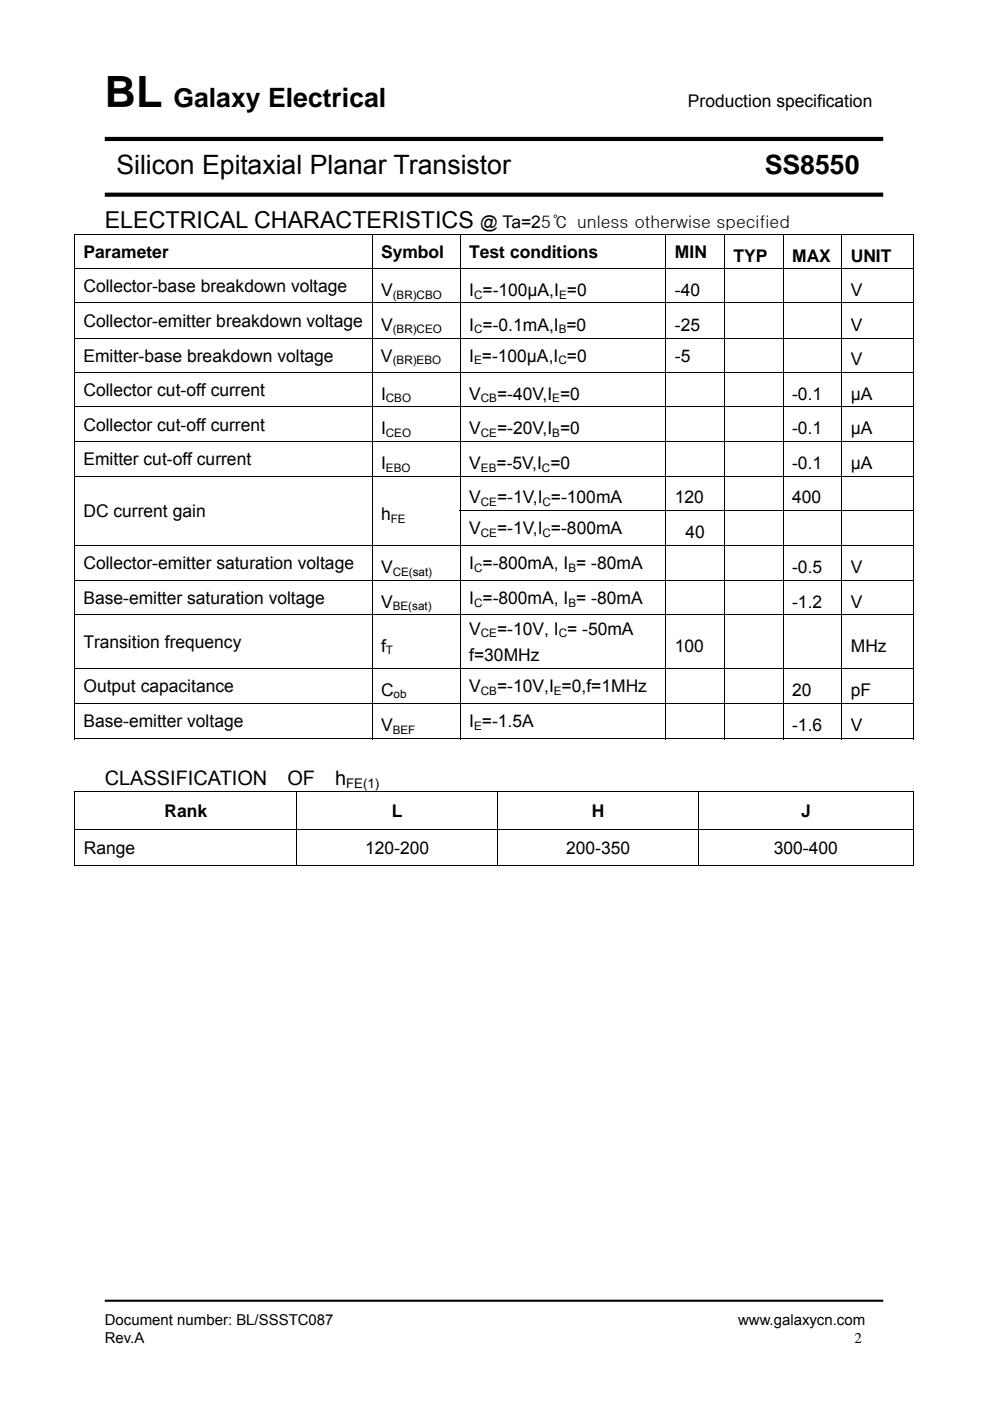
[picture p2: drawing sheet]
<svg xmlns="http://www.w3.org/2000/svg" width="210mm" height="297mm" viewBox="0 0 210 297" stroke-linecap="round" stroke-linejoin="round" font-family="sans-serif">
<defs><g id="words">
<text font-size="9.2" x="22.2" y="22.7">BL</text>
<g font-size="5.7">
<text x="36.8" y="22.7">Galaxy Electrical</text>
<text x="24.7" y="37">Silicon Epitaxial Planar Transistor</text>
<text x="162.2" y="37">SS8550</text>
</g>
<text font-size="4.9" x="22.2" y="48.3">ELECTRICAL CHARACTERISTICS</text>
<g font-size="4.2">
<text x="22.2" y="166.5">CLASSIFICATION</text>
<text x="60.9" y="166.5">OF</text>
<text x="71.1" y="166.5">h</text>
</g>
<g font-size="3.7">
<text x="145.9" y="22.7">Production specification</text>
<text x="101.9" y="48.3">@ Ta=25℃ unless otherwise specified</text>
<text x="17.7" y="54.8">Parameter</text>
<text x="80.8" y="54.8">Symbol</text>
<text x="99.5" y="54.8">Test conditions</text>
<text x="143.2" y="54.8">MIN</text>
<text x="155.6" y="55.5">TYP</text>
<text x="168" y="55.5">MAX</text>
<text x="180.4" y="55.5">UNIT</text>
<text x="17.7" y="62">Collector-base breakdown voltage</text>
<text x="80.8" y="62.8">V</text>
<text x="99.5" y="62.8">I =-100μA,I =0</text>
<text x="143.2" y="62.8">-40</text>
<text x="180.5" y="62.8">V</text>
<text x="17.7" y="69.3">Collector-emitter breakdown voltage</text>
<text x="80.8" y="70.1">V</text>
<text x="99.5" y="70.1">I =-0.1mA,I =0</text>
<text x="143.2" y="70.1">-25</text>
<text x="180.5" y="70.1">V</text>
<text x="17.7" y="76.7">Emitter-base breakdown voltage</text>
<text x="80.8" y="76.7">V</text>
<text x="99.5" y="76.7">I =-100μA,I =0</text>
<text x="143.1" y="76.7">-5</text>
<text x="180.4" y="77.5">V</text>
<text x="17.7" y="83.9">Collector cut-off current</text>
<text x="80.8" y="84.7">I</text>
<text x="99.5" y="84.7">V</text>
<text x="105.4" y="84.7">=-40V,I =0</text>
<text x="168" y="84.7">-0.1</text>
<text x="180.4" y="84.7">μA</text>
<text x="17.7" y="91.3">Collector cut-off current</text>
<text x="80.8" y="92.1">I</text>
<text x="99.5" y="92.1">V</text>
<text x="105.4" y="92.1">=-20V,I =0</text>
<text x="168" y="92.1">-0.1</text>
<text x="180.4" y="92.1">μA</text>
<text x="17.7" y="98.7">Emitter cut-off current</text>
<text x="80.8" y="99.4">I</text>
<text x="99.5" y="99.4">V</text>
<text x="105.3" y="99.4">=-5V,I =0</text>
<text x="168" y="99.4">-0.1</text>
<text x="180.4" y="99.4">μA</text>
<text x="99.5" y="106.7">V</text>
<text x="105.4" y="106.7">=-1V,I =-100mA</text>
<text x="143.1" y="106.7">120</text>
<text x="168" y="106.7">400</text>
<text x="17.7" y="109.6">DC current gain</text>
<text x="80.8" y="110.3">h</text>
<text x="99.5" y="113.2">V</text>
<text x="105.4" y="113.2">=-1V,I =-800mA</text>
<text x="145.4" y="114">40</text>
<text x="17.7" y="120.7">Collector-emitter saturation voltage</text>
<text x="80.8" y="121.5">V</text>
<text x="99.5" y="120.7">I =-800mA, I = -80mA</text>
<text x="168" y="121.5">-0.5</text>
<text x="180.5" y="121.5">V</text>
<text x="17.7" y="128.1">Base-emitter saturation voltage</text>
<text x="80.8" y="128.9">V</text>
<text x="99.5" y="128.1">I =-800mA, I = -80mA</text>
<text x="168" y="128.9">-1.2</text>
<text x="180.5" y="128.9">V</text>
<text x="17.7" y="137.4">Transition frequency</text>
<text x="99.5" y="134.6">V</text>
<text x="105.4" y="134.6">=-10V, I = -50mA</text>
<text x="80.8" y="138.1">f</text>
<text x="99.5" y="140.1">f=30MHz</text>
<text x="143.2" y="138.1">100</text>
<text x="180.5" y="138.1">MHz</text>
<text x="17.7" y="146.7">Output capacitance</text>
<text x="80.8" y="147.5">C</text>
<text x="99.5" y="146.7">V</text>
<text x="105.4" y="146.7">=-10V,I =0,f=1MHz</text>
<text x="168" y="147.5">20</text>
<text x="180.5" y="147.5">pF</text>
<text x="17.7" y="154.2">Base-emitter voltage</text>
<text x="80.8" y="155">V</text>
<text x="99.5" y="154.2">I =-1.5A</text>
<text x="168" y="155">-1.6</text>
<text x="180.5" y="155">V</text>
<text x="34.9" y="173.2">Rank</text>
<text x="83.1" y="173.2">L</text>
<text x="125.6" y="173.2">H</text>
<text x="169.9" y="173.2">J</text>
<text x="17.8" y="181">Range</text>
<text x="77.5" y="181">120-200</text>
<text x="120.1" y="181">200-350</text>
<text x="164.2" y="181">300-400</text>
</g>
<g font-size="3.2">
<text x="22.2" y="281">Document number: BL/SSSTC087</text>
<text x="156.6" y="281">www.galaxycn.com</text>
<text x="22.2" y="284.7">Rev.A</text>
<text x="181.3" y="284.7">2</text>
</g>
<text font-size="2.8" x="73.4" y="167">FE(1)</text>
<g font-size="2.5">
<text x="83.3" y="63.3">(BR)CBO</text>
<text x="100.6" y="63.3">C</text>
<text x="118.6" y="63.3">E</text>
<text x="83.3" y="70.6">(BR)CEO</text>
<text x="100.6" y="70.6">C</text>
<text x="118.5" y="70.6">B</text>
<text x="83.3" y="77.2">(BR)EBO</text>
<text x="100.6" y="77.2">E</text>
<text x="118.4" y="77.2">C</text>
<text x="81.9" y="85.2">CBO</text>
<text x="102" y="85.2">CB</text>
<text x="117.1" y="85.2">E</text>
<text x="81.9" y="92.6">CEO</text>
<text x="102" y="92.6">CE</text>
<text x="117.1" y="92.6">B</text>
<text x="81.9" y="100">EBO</text>
<text x="102" y="100">EB</text>
<text x="115" y="100">C</text>
<text x="102" y="107.2">CE</text>
<text x="115.1" y="107.2">C</text>
<text x="82.9" y="110.9">FE</text>
<text x="102" y="113.8">CE</text>
<text x="115.1" y="113.8">C</text>
<text x="83.3" y="122">CE(sat)</text>
<text x="100.6" y="121.3">C</text>
<text x="120.6" y="121.3">B</text>
<text x="83.3" y="129.4">BE(sat)</text>
<text x="100.6" y="128.7">C</text>
<text x="120.6" y="128.7">B</text>
<text x="102" y="135.1">CE</text>
<text x="118.5" y="135.1">C</text>
<text x="81.9" y="138.7">T</text>
<text x="83.5" y="148.1">ob</text>
<text x="102" y="147.3">CB</text>
<text x="117.5" y="147.3">E</text>
<text x="83.3" y="155.6">BEF</text>
<text x="100.6" y="154.8">E</text>
</g>
</g></defs>
<path d="M22.2 275.8h165.1" fill="none" stroke="#000" stroke-width=".44"/>
<path d="M22.2 29.5h165.1M22.2 41.3h165.1" fill="none" stroke="#000" stroke-width=".88" stroke-linecap="butt"/>
<path d="M15.7 49.7h.2v.2h-.2zM193.7 49.7h.1v.2h-.1zM15.7 108.1h.2v.1h-.2zM78.8 108.1h.2v.1h-.2zM193.7 156.6h.1v.1h-.1zM15.8 167.7h.2v.2h-.2zM193.6 167.7h.2v.2h-.2zM193.6 183.4h.2v.1h-.2z" fill="#000"/>
<g fill="none" stroke="#000" stroke-width=".21">
<path d="M15.7 49.8h178.1M15.7 57h178.1M15.8 49.9v7M15.8 57.1v7.1M78.9 49.9v7M78.9 57.1v7.1M97.6 49.9v7M97.6 57.1v7.1M141.2 49.9v7M141.2 57.1v7.1M153.7 49.9v7M153.7 57.1v7.1"/>
<path d="M166.1 49.9v7M166.1 57.1v7.1M178.5 49.9v7M178.5 57.1v7.1M193.8 49.9v7M193.8 57.1v7.1M15.7 64.2h178.1M15.7 71.7h178.1M15.7 79h178.1M15.8 64.3v7.3M15.8 71.8v7.1M15.8 79.1v7"/>
<path d="M78.9 64.3v7.3M78.9 71.8v7.1M78.9 79.1v7M97.6 64.3v7.3M97.6 71.8v7.1M97.6 79.1v7M141.2 64.3v7.3M141.2 71.8v7.1M141.2 79.1v7M153.7 64.3v7.3M153.7 71.8v7.1M153.7 79.1v7"/>
<path d="M166.1 64.3v7.3M166.1 71.8v7.1M166.1 79.1v7M178.5 64.3v7.3M178.5 71.8v7.1M178.5 79.1v7M193.8 64.3v7.3M193.8 71.8v7.1M193.8 79.1v7M15.7 86.2h178.1M15.7 93.7h178.1M15.8 86.3v7.3"/>
<path d="M15.8 93.8v7.1M78.9 86.3v7.3M78.9 93.8v7.1M97.6 86.3v7.3M97.6 93.8v7.1M141.2 86.3v7.3M141.2 93.8v7.1M153.7 86.3v7.3M153.7 93.8v7.1M166.1 86.3v7.3M166.1 93.8v7.1M178.5 86.3v7.3"/>
<path d="M178.5 93.8v7.1M193.8 86.3v7.3M193.8 93.8v7.1M15.7 100.9h178.1M15.7 115.7h178.1M15.8 101v7.1M15.8 108.2v7.4M15.8 115.7v7.4M78.9 101v7.1M78.9 108.2v7.4M78.9 115.7v7.4M97.5 108.2h96.3"/>
<path d="M97.6 101v7.1M97.6 108.2v7.4M97.6 115.7v7.4M141.2 101v7.1M141.2 108.2v7.4M141.2 115.7v7.4M153.7 101v7.1M153.7 108.2v7.4M153.7 115.7v7.4M166.1 101v7.1M166.1 108.2v7.4M166.1 115.7v7.4"/>
<path d="M178.5 101v7.1M178.5 108.2v7.4M178.5 115.7v7.4M193.8 101v7.1M193.8 108.2v7.4M193.8 115.7v7.4M15.7 123.2h178.1M15.7 130.4h178.1M15.8 123.3v7M15.8 130.5v11.1M78.9 123.3v7M78.9 130.5v11.1"/>
<path d="M97.6 123.3v7M97.6 130.5v11.1M141.2 123.3v7M141.2 130.5v11.1M153.7 123.3v7M153.7 130.5v11.1M166.1 123.3v7M166.1 130.5v11.1M178.5 123.3v7M178.5 130.5v11.1M193.8 123.3v7M193.8 130.5v11.1"/>
<path d="M15.7 141.7h178.1M15.7 149.2h178.1M15.7 156.7h63.1M15.8 141.8v7.3M15.8 149.2v7.5M78.9 141.8v7.3M78.9 149.2v7.5M79 156.7h18.5M97.6 141.8v7.3M97.6 149.2v7.5M97.7 156.7h43.5M141.2 141.8v7.3"/>
<path d="M141.2 149.2v7.5M141.3 156.7h12.3M153.7 141.8v7.3M153.7 149.2v7.5M153.8 156.7h12.2M166.1 141.8v7.3M166.1 149.2v7.5M166.2 156.7h12.3M178.5 141.8v7.3M178.5 149.2v7.5M178.6 156.7h15.1M193.8 141.8v7.3"/>
<path d="M193.8 149.2v7.5M15.8 167.8h178M15.8 175.8h178M15.9 167.9v7.8M15.9 175.9v7.6M62.9 167.9v7.8M62.9 175.9v7.6M105.6 167.9v7.8M105.6 175.9v7.6M148.2 167.9v7.8M148.2 175.9v7.6M193.7 167.9v7.8"/>
<path d="M193.7 175.9v7.6M15.8 183.5h47.1M63 183.5h42.5M105.7 183.5h42.4M148.3 183.5h45.3"/>
</g>
<use href="#words"/>
</svg>
